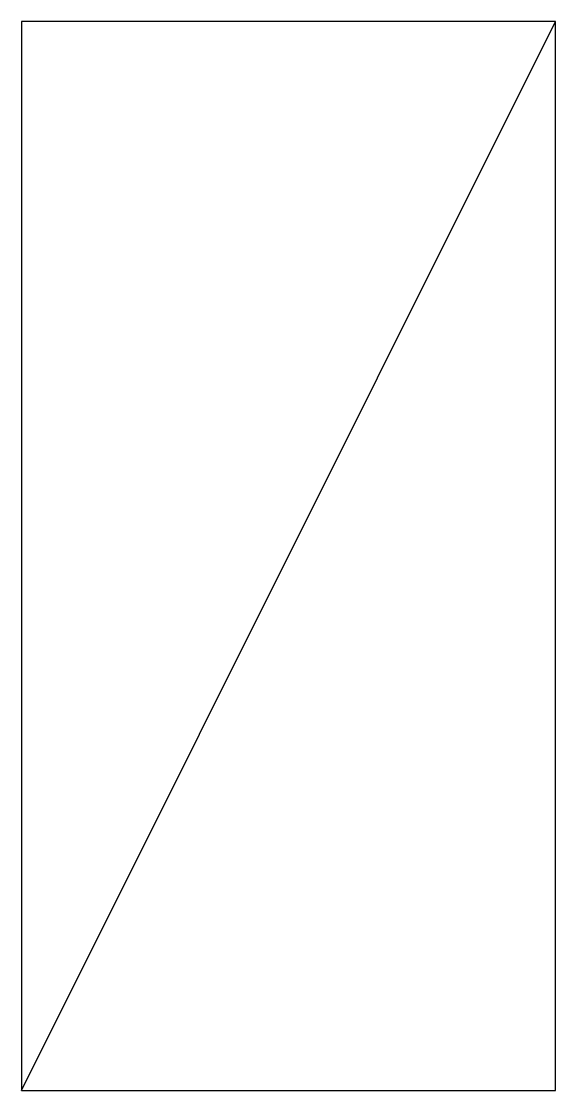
# Model space of a CAD drawing. Header units: millimetres. Extents: x 0 to 2400, y 0 to 4800.
import ezdxf

# ---------------------------------------------------------------- set-up
doc = ezdxf.new("R2010")
doc.units = ezdxf.units.MM

msp = doc.modelspace()

# ---------------------------------------------------------------- linework, layer by layer
msp.add_line((0, 0), (2400, 4800))
msp.add_lwpolyline([(0, 0), (2400, 0), (2400, 4800), (0, 4800)], close=True)

doc.saveas('drawing.dxf')
